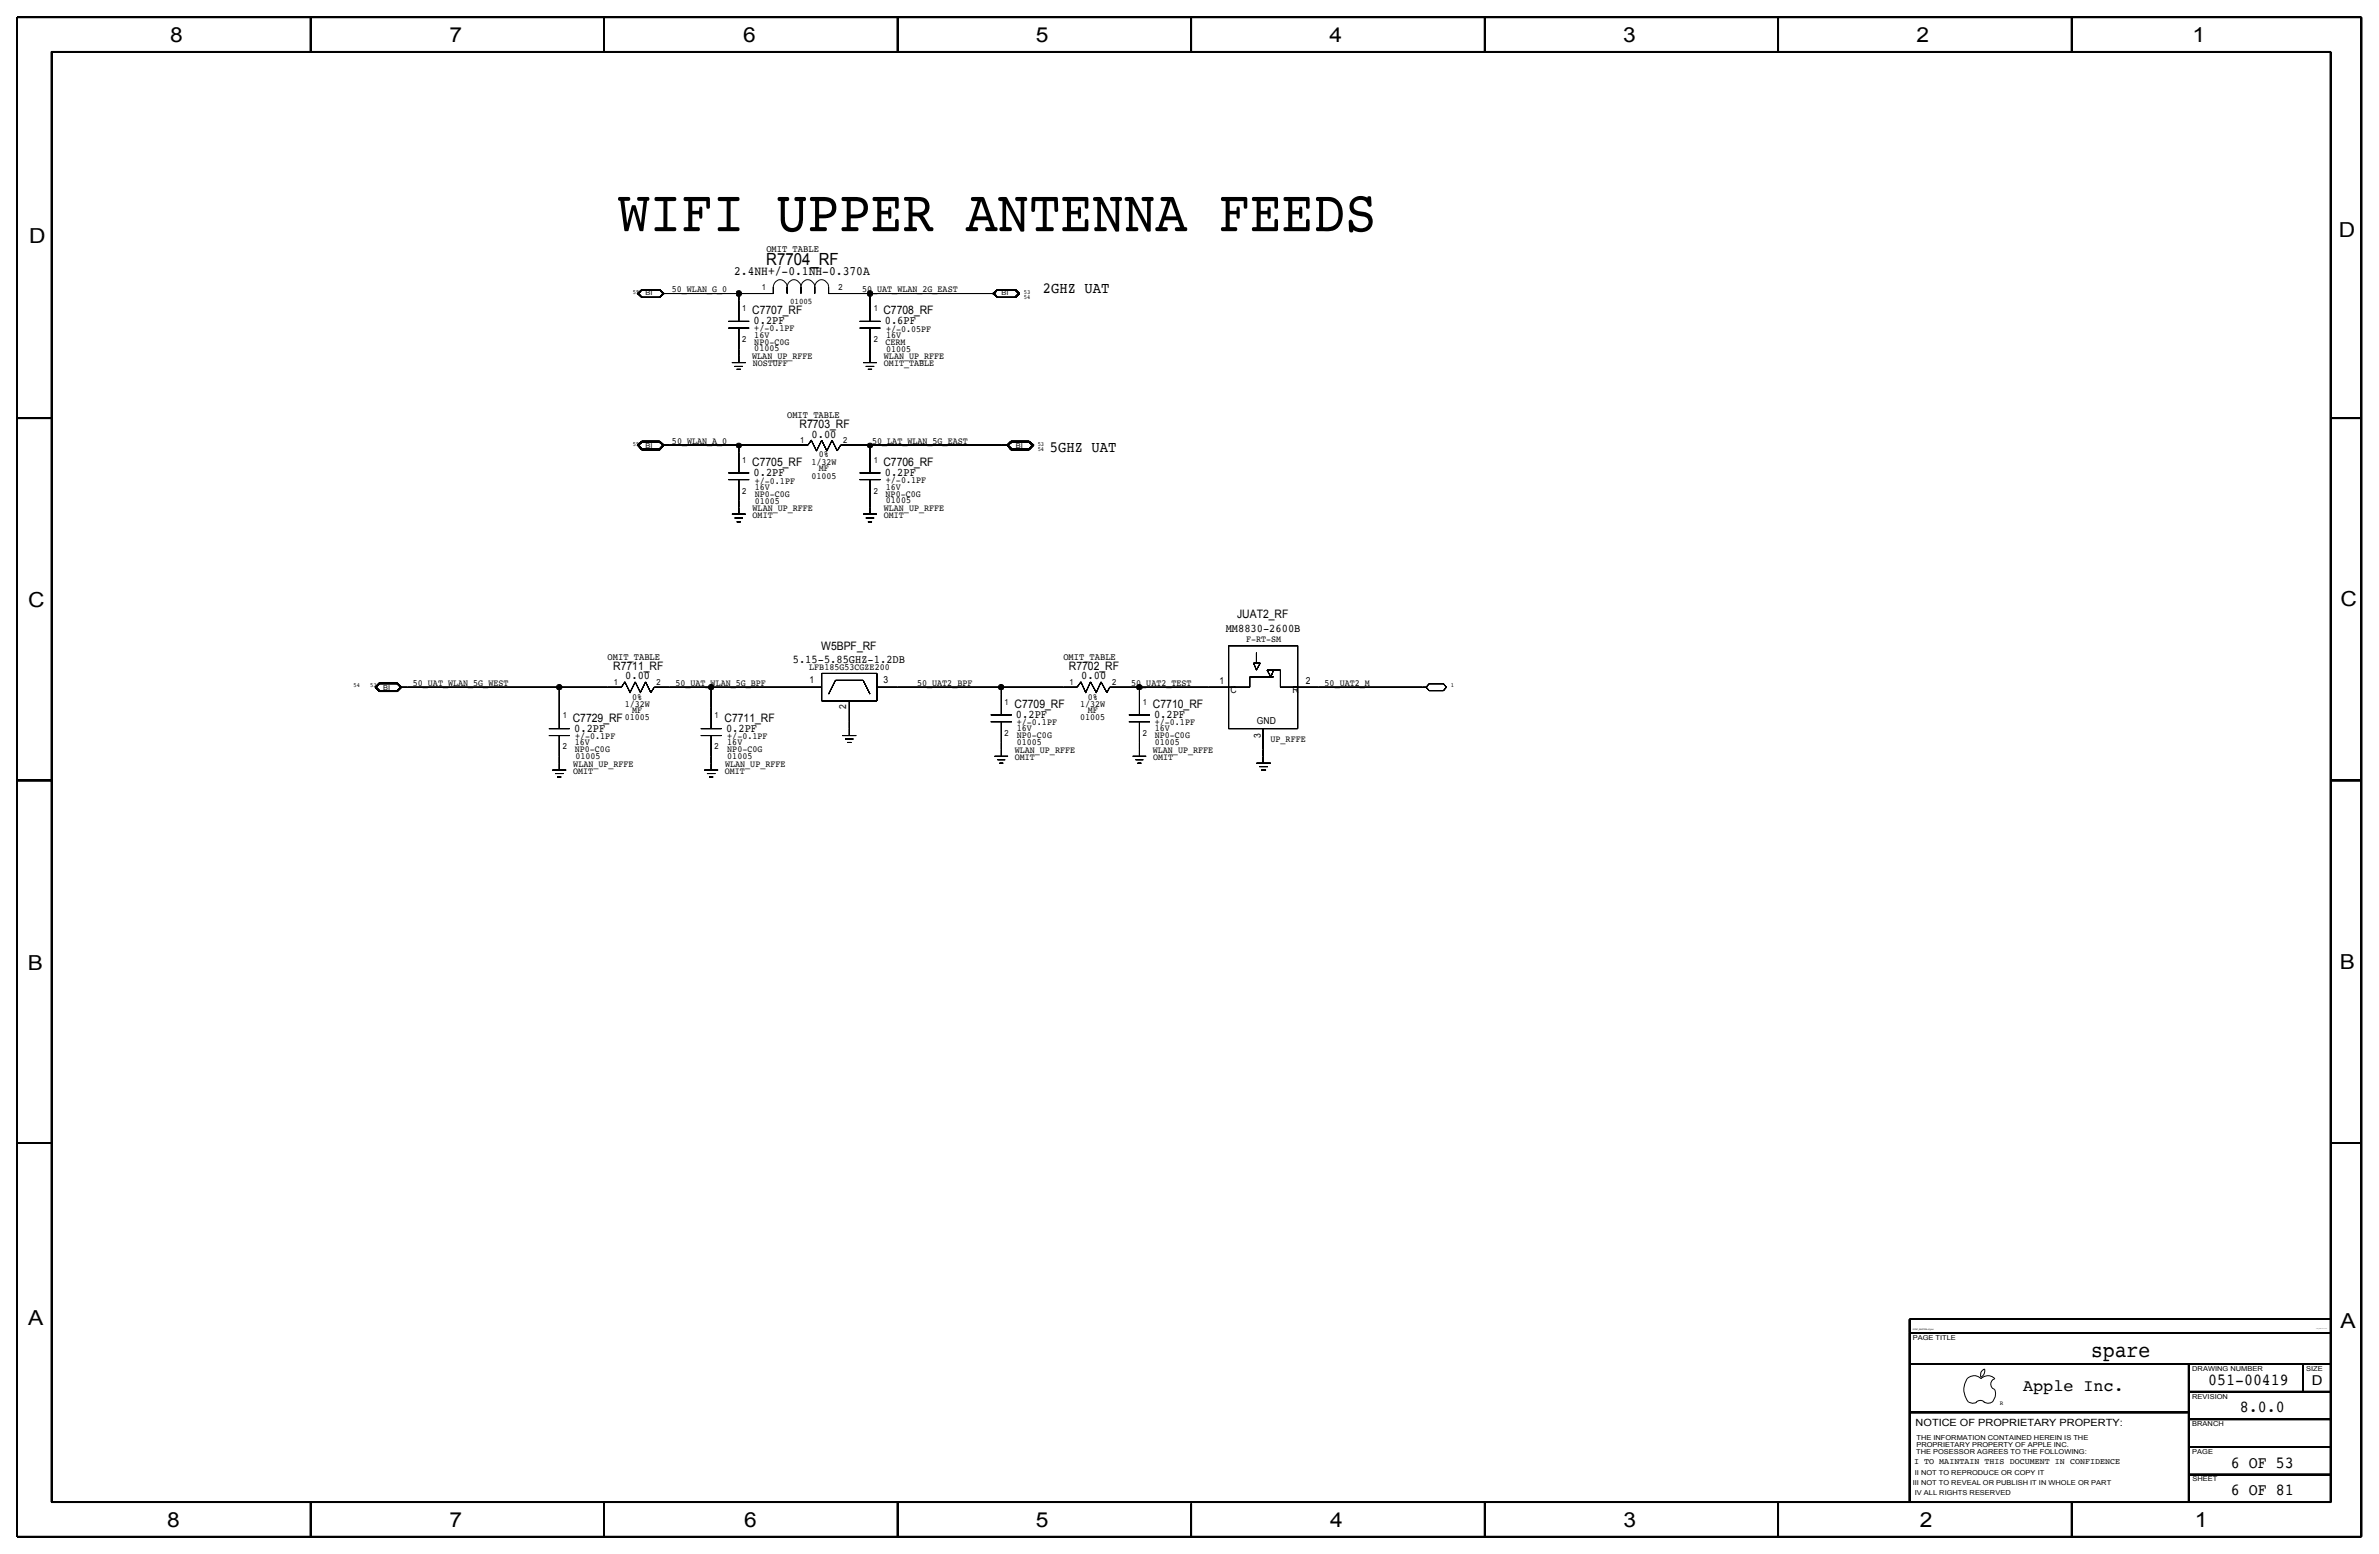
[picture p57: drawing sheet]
<svg xmlns="http://www.w3.org/2000/svg" width="875mm" height="572mm" viewBox="0 0 875 572" stroke-linecap="round" stroke-linejoin="round" font-family="sans-serif">
<defs><g id="words">
<text font-size="21.7" x="227.3" y="85">WIFI UPPER ANTENNA FEEDS</text>
<text font-size="8.1" x="769.2" y="499.1">spare</text>
<g font-size="7.6">
<text x="62.5" y="15.5">8</text>
<text x="165.4" y="15.5">7</text>
<text x="273.3" y="15.5">6</text>
<text x="381" y="15.5">5</text>
<text x="489" y="15.5">4</text>
<text x="597" y="15.5">3</text>
<text x="704.9" y="15.5">2</text>
<text x="806.5" y="15.5">1</text>
<text x="10.7" y="89.5">D</text>
<text x="860.3" y="87.2">D</text>
<text x="10.4" y="223.3">C</text>
<text x="860.8" y="222.8">C</text>
<text x="10.2" y="356.7">B</text>
<text x="860.6" y="356.4">B</text>
<text x="10.4" y="487.5">A</text>
<text x="860.8" y="488.2">A</text>
<text x="61.5" y="561.7">8</text>
<text x="165.4" y="561.7">7</text>
<text x="273.8" y="561.6">6</text>
<text x="381" y="561.7">5</text>
<text x="489.2" y="561.7">4</text>
<text x="597.1" y="561.6">3</text>
<text x="706.2" y="561.7">2</text>
<text x="807.3" y="561.7">1</text>
</g>
<g font-size="6.2">
<text x="281.9" y="97.4">R7704_RF</text>
<text x="812.2" y="509.3">051-00419</text>
<text x="744.2" y="511.5">Apple Inc.</text>
<text x="823.9" y="519.4">8.0.0</text>
<text x="820.6" y="539.7">6 OF 53</text>
<text x="820.6" y="549.9">6 OF 81</text>
</g>
<g font-size="5.7">
<text x="383.6" y="107.8">2GHZ UAT</text>
<text x="386.1" y="166.3">5GHZ UAT</text>
</g>
<text font-size="5" x="850.3" y="509.3">D</text>
<text font-size="4.7" x="270" y="101.3">2.4NH+/-0.1NH-0.370A</text>
<g font-size="4.3">
<text x="276.7" y="115.4">C7707_RF</text>
<text x="277.2" y="119.3">0.2PF</text>
<text x="324.9" y="115.4">C7708_RF</text>
<text x="325.4" y="119.3">0.6PF</text>
<text x="294.1" y="157.4">R7703_RF</text>
<text x="298.5" y="161">0.00</text>
<text x="276.7" y="171.4">C7705_RF</text>
<text x="324.9" y="171.4">C7706_RF</text>
<text x="277.2" y="175.2">0.2PF</text>
<text x="325.4" y="175.2">0.2PF</text>
<text x="455" y="227.3">JUAT2_RF</text>
<text x="450.8" y="232.3">MM8830-2600B</text>
<text x="302.1" y="239">W5BPF_RF</text>
<text x="291.6" y="243.8">5.15-5.85GHZ-1.2DB</text>
<text x="225.6" y="246.3">R7711_RF</text>
<text x="230" y="249.9">0.00</text>
<text x="393.1" y="246.3">R7702_RF</text>
<text x="397.7" y="249.9">0.00</text>
<text x="373.2" y="260.3">C7709_RF</text>
<text x="424.1" y="260.3">C7710_RF</text>
<text x="210.7" y="265.4">C7729_RF</text>
<text x="211.2" y="269.2">0.2PF</text>
<text x="266.5" y="265.4">C7711_RF</text>
<text x="267.1" y="269.2">0.2PF</text>
<text x="373.7" y="264.1">0.2PF</text>
<text x="424.5" y="264.1">0.2PF</text>
</g>
<text font-size="3.7" x="704.6" y="524.5">NOTICE OF PROPRIETARY PROPERTY:</text>
<g font-size="3.6">
<text x="281.9" y="92.6">OMIT_TABLE</text>
<text x="289.5" y="153.6">OMIT_TABLE</text>
<text x="223.5" y="242.5">OMIT_TABLE</text>
<text x="391.1" y="242.5">OMIT_TABLE</text>
</g>
<g font-size="3.5">
<text x="247.1" y="107.4">50_WLAN_G_0</text>
<text x="317.1" y="107.4">50_UAT_WLAN_2G_EAST</text>
<text x="277.4" y="124.2">16V</text>
<text x="277.4" y="121.9">+/-0.1PF</text>
<text x="325.9" y="124.3">16V</text>
<text x="325.9" y="122">+/-0.05PF</text>
<text x="277.4" y="129.2">01005</text>
<text x="277.4" y="126.7">NP0-C0G</text>
<text x="325.7" y="126.7">CERM</text>
<text x="325.9" y="129.3">01005</text>
<text x="276.7" y="132">WLAN_UP_RFFE</text>
<text x="276.9" y="134.7">NOSTUFF</text>
<text x="325.1" y="134.7">OMIT_TABLE</text>
<text x="325.1" y="132.1">WLAN_UP_RFFE</text>
<text x="247.2" y="163.4">50_WLAN_A_0</text>
<text x="320.8" y="163.4">50_LAT_WLAN_5G_EAST</text>
<text x="298.4" y="171">1/32W</text>
<text x="301.1" y="168.2">0%</text>
<text x="301.1" y="173.3">MF</text>
<text x="277.6" y="177.9">+/-0.1PF</text>
<text x="298.4" y="176.1">01005</text>
<text x="325.9" y="177.8">+/-0.1PF</text>
<text x="277.6" y="180.1">16V</text>
<text x="277.6" y="182.6">NP0-C0G</text>
<text x="277.6" y="185.2">01005</text>
<text x="325.7" y="182.7">NP0-C0G</text>
<text x="325.9" y="185.1">01005</text>
<text x="325.9" y="180.1">16V</text>
<text x="276.8" y="187.9">WLAN_UP_RFFE</text>
<text x="276.8" y="190.5">OMIT</text>
<text x="325.1" y="190.5">OMIT</text>
<text x="325.1" y="187.9">WLAN_UP_RFFE</text>
<text x="458.3" y="236.2">F-RT-SM</text>
<text x="297.7" y="246.4">LFB185G53CGZE200</text>
<text x="297.8" y="251.4">1</text>
<text x="324.9" y="251.4">3</text>
<text x="448.6" y="251.6">1</text>
<text x="480.3" y="251.6">2</text>
<text x="151.9" y="252.2">50_UAT_WLAN_5G_WEST</text>
<text x="232.6" y="257.3">0%</text>
<text x="248.4" y="252.2">50_UAT_WLAN_5G_BPF</text>
<text x="337.3" y="252.2">50_UAT2_BPF</text>
<text x="400.1" y="257.3">0%</text>
<text x="416.1" y="252.2">50_UAT2_TEST</text>
<text x="452.6" y="254.9">C</text>
<text x="475.4" y="254.9">R</text>
<text x="487.2" y="252.2">50_UAT2_M</text>
<text x="229.8" y="259.8">1/32W</text>
<text x="232.6" y="262.4">MF</text>
<text x="311.2" y="260.8" transform="rotate(-90 311.2 260.8)">2</text>
<text x="397.3" y="259.8">1/32W</text>
<text x="400.1" y="262.4">MF</text>
<text x="229.8" y="264.9">01005</text>
<text x="374" y="269">16V</text>
<text x="374" y="266.7">+/-0.1PF</text>
<text x="397.3" y="264.9">01005</text>
<text x="424.8" y="269">16V</text>
<text x="424.8" y="266.7">+/-0.1PF</text>
<text x="462.3" y="266.1">GND</text>
<text x="211.4" y="274.1">16V</text>
<text x="211.5" y="271.8">+/-0.1PF</text>
<text x="267.5" y="274.1">16V</text>
<text x="267.5" y="271.8">+/-0.1PF</text>
<text x="374" y="274.1">01005</text>
<text x="374" y="271.5">NP0-C0G</text>
<text x="424.8" y="274.1">01005</text>
<text x="424.8" y="271.5">NP0-C0G</text>
<text x="463.8" y="271.4" transform="rotate(-90 463.8 271.4)">3</text>
<text x="467.3" y="273">UP_RFFE</text>
<text x="210.9" y="282">WLAN_UP_RFFE</text>
<text x="211.4" y="276.6">NP0-C0G</text>
<text x="211.6" y="279.2">01005</text>
<text x="266.7" y="282">WLAN_UP_RFFE</text>
<text x="267.5" y="279.2">01005</text>
<text x="267.5" y="276.6">NP0-C0G</text>
<text x="373.2" y="279.4">OMIT</text>
<text x="373.2" y="276.9">WLAN_UP_RFFE</text>
<text x="424" y="276.8">WLAN_UP_RFFE</text>
<text x="424.1" y="279.4">OMIT</text>
<text x="210.8" y="284.5">OMIT</text>
<text x="266.5" y="284.5">OMIT</text>
</g>
<g font-size="3.1">
<text x="280.3" y="106.6">1</text>
<text x="308.5" y="106.6">2</text>
<text x="290.6" y="111.9">01005</text>
<text x="273" y="114.3">1</text>
<text x="321.4" y="114.3">1</text>
<text x="273" y="125.8">2</text>
<text x="321.4" y="125.8">2</text>
<text x="294.4" y="163.1">1</text>
<text x="310.1" y="163.1">2</text>
<text x="273" y="170.1">1</text>
<text x="321.4" y="170.1">1</text>
<text x="273" y="181.6">2</text>
<text x="321.4" y="181.6">2</text>
<text x="225.7" y="251.8">1</text>
<text x="241.5" y="251.8">2</text>
<text x="393.3" y="251.8">1</text>
<text x="409.1" y="251.8">2</text>
<text x="369.5" y="259.1">1</text>
<text x="420.4" y="259.1">1</text>
<text x="207" y="264.1">1</text>
<text x="262.8" y="264.1">1</text>
<text x="207" y="275.6">2</text>
<text x="262.8" y="275.6">2</text>
<text x="369.5" y="270.5">2</text>
<text x="420.4" y="270.5">2</text>
<text x="704.1" y="538.5">I TO MAINTAIN THIS DOCUMENT IN CONFIDENCE</text>
</g>
<g font-size="2.5">
<text x="237.4" y="108.6">BI</text>
<text x="368.4" y="108.6">BI</text>
<text x="237.4" y="164.6">BI</text>
<text x="373.6" y="164.6">BI</text>
<text x="140.9" y="253.6">BI</text>
<text x="703.5" y="492.8">PAGE TITLE</text>
<text x="806.3" y="504.2">DRAWING NUMBER</text>
<text x="848.2" y="504.2">SIZE</text>
<text x="806.3" y="514.4">REVISION</text>
<text x="806.3" y="524.5">BRANCH</text>
<text x="704.9" y="532.1">PROPRIETARY PROPERTY OF APPLE INC.</text>
<text x="704.9" y="529.6">THE INFORMATION CONTAINED HEREIN IS THE</text>
<text x="704.8" y="534.7">THE POSESSOR AGREES TO THE FOLLOWING:</text>
<text x="806.3" y="534.7">PAGE</text>
<text x="704.3" y="542.3">II NOT TO REPRODUCE OR COPY IT</text>
<text x="806.4" y="544.8">SHEET</text>
<text x="703.5" y="546.1">III NOT TO REVEAL OR PUBLISH IT IN WHOLE OR PART</text>
<text x="704.3" y="549.9">IV ALL RIGHTS RESERVED</text>
</g>
<g font-size="2.3">
<text x="232.7" y="108">55</text>
<text x="376.6" y="108">53</text>
<text x="376.6" y="109.8">54</text>
<text x="232.7" y="163.9">55</text>
<text x="381.7" y="163.9">53</text>
<text x="381.7" y="165.7">54</text>
<text x="130" y="252.8">54</text>
<text x="136.2" y="252.8">53</text>
<text x="533.7" y="252.8">1</text>
</g>
<text font-size="2.2" x="735.5" y="516.8">R</text>
<text font-size=".9" x="703.5" y="489">SYNC_MASTER=Sync</text>
<text font-size=".4" x="851.9" y="488.9">SYNC_DATE=05/17/2016</text>
</g></defs>
<g fill="none" stroke="#000" stroke-width=".37">
<path d="M236 106.5l-1.5 1.5 1.5-1.5-1.5 1.5 1.5 1.4M236 106.5h6.7h-6.7h6.7l1.6 1.5-1.6-1.5 1.6 1.5-1.6 1.4 1.6-1.4-1.6 1.4h-6.7M236.1 106.5l-1.5 1.5 1.5-1.5-1.5 1.5 1.5 1.4M236.1 109.4h6.5M236.1 106.5h6.5M242.5 106.5h-6.3h6.3h-6.3l-1.3 1.5 1.3-1.5-1.3 1.5 1.3 1.4-1.3-1.4 1.3 1.4h6.3M242.5 106.5l1.3 1.5M242.6 106.5h-6.5h6.5h-6.5l-1.4 1.5 1.4-1.5-1.4 1.5 1.4 1.4-1.4-1.4 1.4 1.4h6.5M242.6 106.5l1.3 1.5-1.3-1.5 1.3 1.5-1.3 1.4M242.6 106.5l1.5 1.5-1.5-1.5 1.5 1.5-1.5 1.4M243.8 108l-1.3 1.4M267.9 118.2h7.7"/>
<path d="M271.7 108v10.2M289.5 105.5a2.54 2.54 0 0 0-2.5-2.6 2.54 2.54 0 0 0-2.6 2.6v2.5v-2.5v2.5h-40.6M289.5 105.5v2.5M289.5 105.5a2.54 2.54 0 0 1 2.6-2.6 2.54 2.54 0 0 1 2.5 2.6M294.6 105.5v2.5M294.6 105.5a2.54 2.54 0 0 1 2.5-2.6 2.54 2.54 0 0 1 2.6 2.6M299.7 105.5a2.54 2.54 0 0 1 2.5-2.6 2.54 2.54 0 0 1 2.6 2.6v2.5v-2.5v2.5h15.2M299.7 105.5v2.5M316.2 118.2h7.6M365.8 108h-45.8h43h-43v10.2M365.8 108l1.1 1.4M366.9 106.5l-1.1 1.5"/>
<path d="M366.9 106.5l-1.4 1.5 1.4-1.5-1.4 1.5 1.4 1.4M366.9 106.5l-1.8 1.5 1.8-1.5-1.8 1.5 1.8 1.4M366.9 106.5h6.7h-6.7h6.7l1.4 1.5-1.4-1.5 1.4 1.5-1.4 1.4 1.4-1.4-1.4 1.4h-6.7M366.9 106.5h6.3h-6.3h6.3l1.4 1.5-1.4-1.5 1.4 1.5-1.4 1.4 1.4-1.4-1.4 1.4h-6.3M267.9 120.7h7.7M269.2 133.4h5.1M270.2 134.8h3.1M271 135.8h1.5M271.7 120.7v12.7M316.2 120.7h7.6M317.5 133.4h5M318.5 134.8h3"/>
<path d="M319.2 135.8h1.5M320 120.7v12.7M236 162.3l-1.5 1.4 1.5-1.4-1.5 1.4 1.5 1.8M236 162.3h6.7h-6.7h6.7l1.6 1.4-1.6-1.4 1.6 1.4-1.6 1.8 1.6-1.8-1.6 1.8h-6.7M236.1 162.3l-1.5 1.4 1.5-1.4-1.5 1.4 1.5 1.8M236.1 162.3h6.5h-6.5h6.5l1.5 1.4-1.5-1.4 1.5 1.4-1.5 1.8 1.5-1.8-1.5 1.8h-6.5M242.5 162.6h-6.3h6.3h-6.3l-1.3 1.1 1.3-1.1-1.3 1.1 1.3 1.4-1.3-1.4 1.3 1.4h6.3M242.5 162.6l1.3 1.1M242.6 162.6h-6.5h6.5h-6.5l-1.4 1.1 1.4-1.1-1.4 1.1 1.4 1.4-1.4-1.4 1.4 1.4h6.5M242.6 162.6l1.3 1.1-1.3-1.1 1.3 1.1-1.3 1.4M243.8 163.7h27.9M243.8 163.7l-1.3 1.4"/>
<path d="M267.9 173.9h7.7M267.9 176.4h7.7M271.7 176.4v12.7M316.2 173.9h7.6M316.2 176.4h7.6M320 163.7h50.8M320 163.7v10.2M320 163.7h-10.8h5.7h-5.7l-1.3 2.1 1.3-2.1-1.3 2.1-1.9-3.9 1.9 3.9-1.9-3.9-1.9 3.9 1.9-3.9-1.9 3.9-1.9-3.9 1.9 3.9-1.9-3.9-1.9 3.9 1.9-3.9-1.9 3.9-1.9-3.9 1.9 3.9-1.9-3.9-1.3 1.8 1.3-1.8-1.3 1.8h-25.4h20.4h-20.4v10.2M320 176.4v12.7M370.8 163.7l1.4 1.4M371.8 162.3l-1.4 1.4 1.4-1.4-1.4 1.4 1.4 1.8M371.8 165.5h6.7"/>
<path d="M371.8 162.3h6.7M372.2 162.6l-1.4 1.1M372.2 162.6l-1.4 1.1 1.4-1.1-1.4 1.1 1.4 1.4M372.2 165.1h6.3M372.2 162.6h6.3M378.5 162.3l1.8 1.4-1.8-1.4 1.8 1.4-1.8 1.8M378.5 162.3l1.4 1.4M378.5 162.6l1.4 1.1M378.5 162.6l1.1 1.1-1.1-1.1 1.1 1.1-1.1 1.4M379.9 163.7l-1.4 1.8M379.9 163.7l-1.4 1.4M269.2 189.1h5.1"/>
<path d="M270.2 190.5h3.1M271 191.9h1.5M317.5 189.1h5M318.5 190.5h3M319.2 191.9h1.5M451.9 237.5h25.4h-25.4h25.4v30.5v-30.5v30.5h-25.4h25.4h-25.4zM138.2 252.7l1.4-1.3-1.4 1.3 1.4-1.3h6.4h-6.4h6.4l1.4 1.3-1.4-1.3 1.4 1.3-1.4 1.4 1.4-1.4-1.4 1.4h-6.4h6.4h-6.4zM139.5 251.1l-1.6 1.6 1.6-1.6h6.7h-6.7h6.7l1.5 1.6-1.5-1.6 1.5 1.6-1.5 1.6 1.5-1.6-1.5 1.6h-6.7h6.7h-6.7l-1.6-1.6 1.6 1.6-1.6-1.6zM139.6 251.2l-1.5 1.5 1.5-1.5h6.5h-6.5h6.5l1.5 1.5-1.5-1.5 1.5 1.5-1.5 1.5 1.5-1.5-1.5 1.5h-6.5h6.5h-6.5l-1.5-1.5 1.5 1.5-1.5-1.5zM139.7 251.5l-1.3 1.2 1.3-1.2h6.3h-6.3h6.3l1.3 1.2-1.3-1.2 1.3 1.2-1.3 1.3 1.3-1.3-1.3 1.3h-6.3h6.3h-6.3l-1.3-1.3 1.3 1.3-1.3-1.3zM147.3 252.7h81.3h-5.1h5.1l1.2-1.9-1.2 1.9 1.2-1.9 1.9 3.9-1.9-3.9 1.9 3.9 1.9-3.9-1.9 3.9 1.9-3.9 1.9 3.9-1.9-3.9 1.9 3.9 2-3.9-2 3.9 2-3.9 1.9 3.9M205.7 252.7v15.3"/>
<path d="M261.6 252.7v15.3M302.2 252.7h-61.6h5.7h-5.7l-1.2 2.1M302.2 247.7h20.3v10.1v-10.1v10.1h-20.3h20.3h-20.3v-10.1v10.1v-10.1h20.3zM304.8 255.3l2.5-5.1-2.5 5.1 2.5-5.1h10.2h-10.2h10.2l2.5 5.1M312.4 257.8v12.7M322.5 252.7h73.7h-5h5l1.4-1.9-1.4 1.9 1.4-1.9 1.7 3.9-1.7-3.9 1.7 3.9 1.8-3.9-1.8 3.9 1.8-3.9 2.1 3.9-2.1-3.9 2.1 3.9 1.8-3.9-1.8 3.9 1.8-3.9 2.1 3.9M368.3 252.7v10.2M419.1 252.7h-10.9h5.6h-5.6l-1.1 2.1M461.1 243.8l1 2.6-1-2.6h2.4h-2.4h2.4l-1.4 2.6 1.4-2.6-1.4 2.6zM462.1 240v3.8M468.5 246.4l-1.1 2.5 1.1-2.5-1.1 2.5-1.4-2.5 1.4 2.5-1.4-2.5h5h-5h5v6.3v-6.3v6.3h53.6M468.5 248.9h-8.8h8.8h-8.8v3.8v-3.8v3.8h-40.6h25.4h-25.4v10.2"/>
<path d="M525.6 251.5l-1 1.2 1-1.2h5.3h-5.3h5.3l1.1 1.2-1.1-1.2 1.1 1.2-1.1 1.3 1.1-1.3-1.1 1.3h-5.3h5.3h-5.3l-1-1.3 1 1.3-1-1.3zM201.9 268h7.6M201.9 270.5h7.6M205.7 270.5v12.7M257.8 268h7.6M257.8 270.5h7.6M261.6 270.5v12.7M309.8 270.5h5.1M310.8 271.8h3.1M311.6 273.1h1.5M364.4 262.9h7.8M364.4 265.4h7.8"/>
<path d="M365.8 278.1h5M366.9 279.4h2.8M368.3 265.4v12.7M415.2 262.9h7.8M415.2 265.4h7.8M416.6 278.1h5M417.7 279.4h2.8M419.1 265.4v12.7M464.6 268v12.7M203.2 283.2h5M204.2 284.5h3M204.9 285.8h1.5"/>
<path d="M259 283.2h5.1M260 284.5h3.1M260.8 285.8h1.5M367.6 280.7h1.4M418.4 280.7h1.4M462.1 280.7h5.3M463.2 281.9h3.2M463.9 283.2h1.8M724.1 515.6l.5 .2a2.67 2.67 0 0 0 2.5-.2M726.8 515.7a2.09 2.09 0 0 1 3.1 0M728.6 506.5a2.69 2.69 0 0 0 1.3-3 2.26 2.26 0 0 0-1.3 3M729.7 515.6l.4 .2a2.67 2.67 0 0 0 2.6-.2"/>
<path d="M733.7 511.1a4.5 4.5 0 0 1-1 4.6M733.8 511a2.08 2.08 0 0 1-1.6-2 2.08 2.08 0 0 1 1.6-2 3.5 3.5 0 0 0-5.2 0 3.5 3.5 0 0 0-3.9-.8 3.5 3.5 0 0 0-2.2 3.3 7.1 7.1 0 0 0 1.6 6.2"/>
</g>
<g fill="#000" stroke="#000" stroke-width=".37">
<path d="M271 163.2a.97 .97 0 0 1 1.6 .4 .97 .97 0 0 1-.9 1.3 .97 .97 0 0 1-1-1.2zM319.3 163.2a.97 .97 0 0 1 1.5 .4 .97 .97 0 0 1-.8 1.3 .97 .97 0 0 1-1-1.2z"/>
<circle cx="271.7" cy="108" r="1.05"/>
<circle cx="320" cy="108" r="1.05"/>
<circle cx="205.7" cy="252.7" r="1.01"/>
<circle cx="261.6" cy="252.7" r="1.01"/>
<circle cx="368.2" cy="252.7" r="1.02"/>
<circle cx="419" cy="252.7" r="1.02"/>
</g>
<g fill="none" stroke="#000" stroke-width=".6" stroke-linecap="butt">
<path d="M6.3 6.4v558.7v-558.7h862.2h-862.2h862.2v558.7v-558.7v558.7h-862.2h862.2h-862.2zM19 19.1v533.4v-533.4h838.2h-838.2h838.2v533.4v-533.4v533.4h-838.2h838.2h-838.2zM114.3 6.4v12.7M222.2 6.4v12.7M330.2 6.4v12.7M438.1 6.4v12.7M546.1 6.4v12.7M654 6.4v12.7M762 6.4v12.7M6.3 153.8h12.7M857.2 153.8h11.3M6.3 287h12.7"/>
<path d="M857.2 287h11.3M6.3 420.4h12.7M857.2 420.4h11.3M702.4 490.2h154.8M702.4 490.2v62.3M857.2 485.1h-154.8h154.8h-154.8v5.1M702.4 519.4h102.6M702.4 501.6h154.8M805 501.6v50.9M805 511.8h52.2M847 501.6v10.2M805 522h52.2"/>
<path d="M805 532.1h52.2M114.3 552.5v12.6M222.2 552.5v12.6M330.2 552.5v12.6M438.1 553v12.1M546.1 552.5v12.6M654 552.5v12.6M762 552.5v12.6M805 542.3h52.2"/>
</g>
<use href="#words"/>
</svg>
